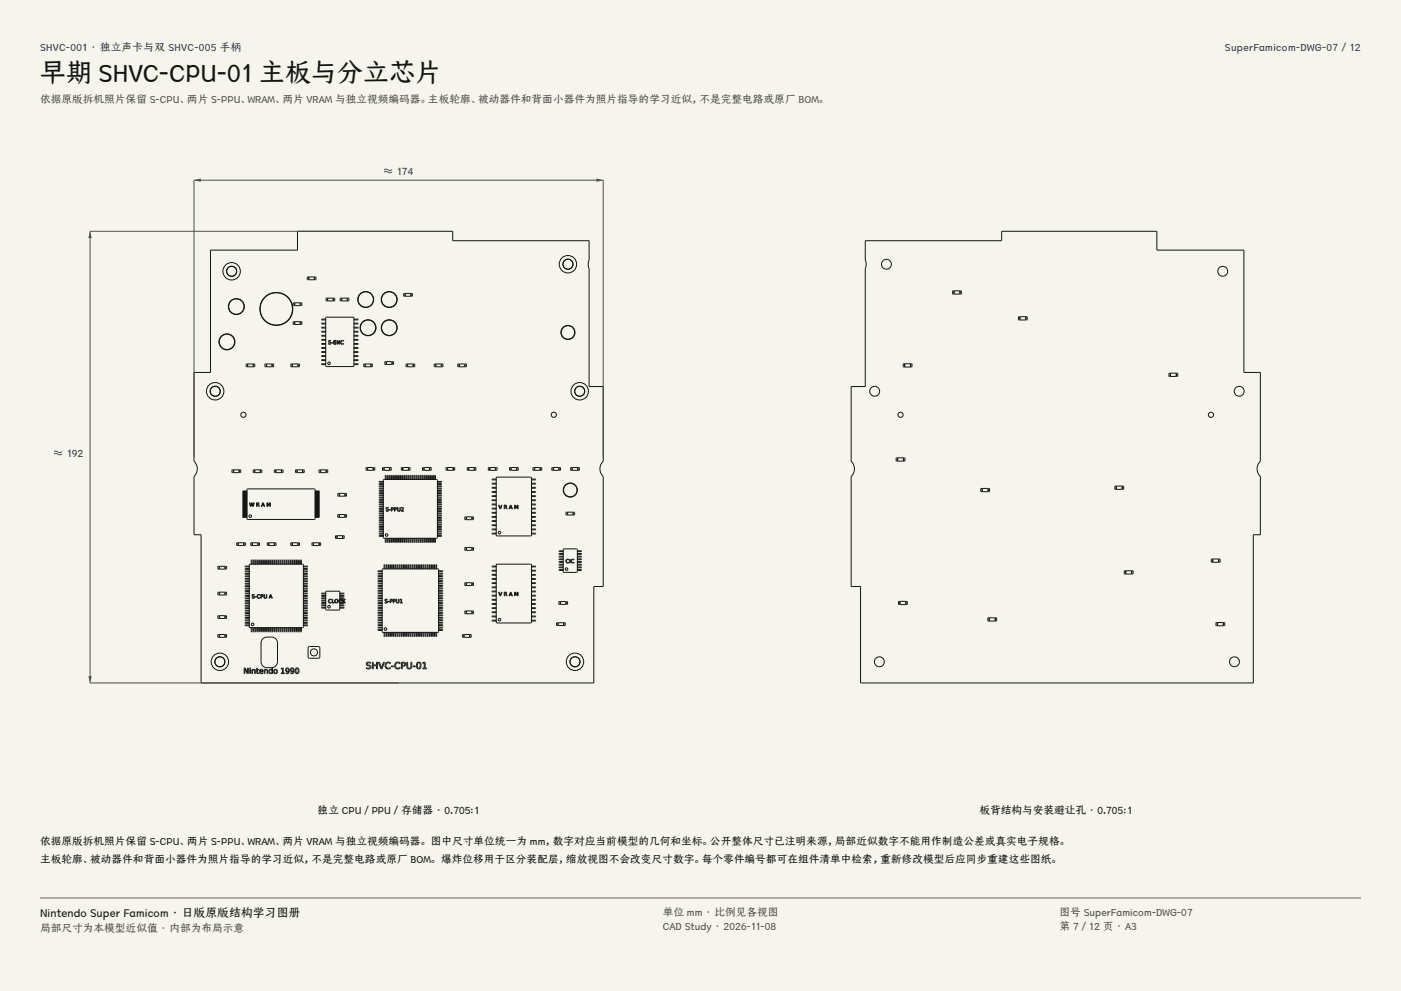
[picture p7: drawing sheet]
<svg xmlns="http://www.w3.org/2000/svg" width="420mm" height="297mm" viewBox="0 0 420 297" stroke-linecap="round" stroke-linejoin="round" font-family="sans-serif">
<defs><g id="words">
<text font-size="7.8" fill="#141413" x="12" y="24.7">早期 SHVC-CPU-01 主板与分立芯片</text>
<text font-size="3.5" fill="#141413" x="12" y="274.9">Nintendo Super Famicom · 日版原版结构学习图册</text>
<g font-size="3.2" fill="#1b365d">
<text x="12" y="15.3">SHVC-001 · 独立声卡与双 SHVC-005 手柄</text>
<text x="367.2" y="15.3">SuperFamicom-DWG-07 / 12</text>
<text x="115.1" y="52.4">≈ 174</text>
<text x="16.2" y="137">≈ 192</text>
</g>
<g font-size="3.2" fill="#504e49">
<text x="12" y="30.9">依据原版拆机照片保留 S-CPU、两片 S-PPU、WRAM、两片 VRAM 与独立视频编码器。主板轮廓、被动器件和背面小器件为照片指导的学习近似，不是完整电路或原厂 BOM。</text>
<text x="198.7" y="274.5">单位 mm · 比例见各视图</text>
<text x="317.6" y="274.5">图号 SuperFamicom-DWG-07</text>
<text x="12" y="279.3">局部尺寸为本模型近似值 · 内部为布局示意</text>
<text x="198.7" y="278.8">CAD Study · 2026-11-08</text>
<text x="317.6" y="278.8">第 7 / 12 页 · A3</text>
</g>
<g font-size="3.2" fill="#141413">
<text x="95.3" y="244">独立 CPU / PPU / 存储器 · 0.705:1</text>
<text x="293.6" y="244">板背结构与安装避让孔 · 0.705:1</text>
<text x="12" y="253.3">依据原版拆机照片保留 S-CPU、两片 S-PPU、WRAM、两片 VRAM 与独立视频编码器。 图中尺寸单位统一为 mm，数字对应当前模型的几何和坐标。公开整体尺寸已注明来源，局部近似数字不能用作制造公差或真实电子规格。</text>
<text x="12" y="258.6">主板轮廓、被动器件和背面小器件为照片指导的学习近似，不是完整电路或原厂 BOM。 爆炸位移用于区分装配层，缩放视图不会改变尺寸数字。每个零件编号都可在组件清单中检索，重新修改模型后应同步重建这些图纸。</text>
</g>
</g></defs>
<g fill="#f5f4ed">
<path d="M0 0h420v297h-420z"/>
<path d="M12 12h396v275h-396z"/>
</g>
<g fill="none" stroke="#141413" stroke-width=".3">
<path d="M63.1 75h26.1v-5.7h46.5v2.8h40.9v5.8l-.3 1 .3 1.6v35.4h4.2v22.4a3.1 3.1 0 0 0 0 4.5v33h-2.8v28.9h-117.7v-44.4h-2.1v-17.5a3.1 3.1 0 0 0 0-4.5v-26.7h4.9zM87.9 96.4h.4v.8h-.4zM87.9 90.8h.4v.8h-.4zM88.4 96.4h1.6v.8h-1.6zM88.4 90.8h1.6v.8h-1.6zM90.1 96.4h.4v.8h-.4zM90.1 90.8h.4v.8h-.4zM92.1 83h.4v.8h-.4zM92.6 83h1.6v.8h-1.6zM94.3 83h.4v.8h-.4zM96.4 98.1h1.2v.2h-1.2zM96.4 96.9h1.2v.2h-1.2z"/>
<path d="M96.4 95.6h1.2v.2l-1.2 .1zM97.6 99.3h-1.2v.2h1.2M97.6 99.3h.1M97.6 98.1h.1M97.6 99.5h.1M97.6 95.8v.1M97.6 99.3v.2M97.7 95.1h8.3v14.7h-8.3zM97.8 89.4h.4v.8h-.4zM98.3 89.4h1.5v.8h-1.5zM100 89.4h.3v.8h-.3zM102 89.4h.4v.8h-.4z"/>
<path d="M102.5 89.4h1.6v.8h-1.6zM104.2 89.4h.4v.8h-.4zM106.1 99.5h1.2M106.1 96.9h1.2v.2h-1.2M106.1 95.8l1.2 .1M106.1 95.7l1.2-.1v.2M107.3 99.3h-1.2M107.3 99.3h.1M107.3 98.1h-1.2M107.3 98.1h.1M107.3 99.5h.1M107.3 98.1v.2h-1.2"/>
<path d="M107.3 95.8v.1M107.3 99.3v.2M121 88.7l.1 .1M121 88.7l.1-.8 .3 .1v.7M121.1 88.8h.3M121.4 88.7v.1M121.5 88h1.6v.8h-1.6zM123.2 88h.4v.7h-.4zM73.8 109.1h.4v.8h-.4zM74.3 109.1h1.6v.8h-1.6zM76 109.2l.4-.1v.8h-.4zM76 109.1v.1"/>
<path d="M79.4 109.2l.1 .7h.3v-.7M79.5 109.1l-.1 .1M79.5 109.1h.3M79.8 109.1v.1M79.9 109.1h1.6v.8h-1.6zM81.6 109.1h.4v.8h-.4zM87.2 109.1h.4v.8h-.4zM87.7 109.1h1.6v.8h-1.6zM89.4 109.1h.4v.8h-.4zM96.4 107.8h1.2v.2l-1.2 .1zM96.4 106.6h1.2v.2h-1.2zM96.4 103l1.2-.1v.3h-1.2z"/>
<path d="M96.4 101.7h1.2v.2l-1.2 .1zM97.6 109l-1.2 .1v.2h1.2M97.6 109v.1M97.6 107.8h.1M97.6 105.4h-1.2v.2h1.2M97.6 105.4h.1M97.6 104.2h-1.2v.2h1.2M97.6 104.2h.1M97.6 102.9v.1M97.6 100.5h-1.2v.3h1.2M97.6 100.5h.1M97.6 109.2v.1"/>
<path d="M97.6 105.6h.1M97.6 104.4h.1M97.6 100.7v.1M97.6 100.5v.2M97.6 104.2v.2M97.6 105.4v.2M97.6 109.1v.1M98.6 102.1h.6l-.6 .3a.45 .45 0 0 1 .6 .5 .45 .45 0 0 1-.7 .2v-.1h.5v-.3a.37 .37 0 0 1-.5-.1 .37 .37 0 0 1 .1-.5zM99.4 102.7l.4 .1zM100 102h.8l-.6 .2v.3h.5l-.5 .1v.4l.6 .2h-.8zM101 102h.2l.5 1 .2-1v1.2h-.2l-.5-1-.2 1zM102.3 102.2a.44 .44 0 0 1 .7 .1 .44 .44 0 0 0-.6 0 .44 .44 0 0 0 0 .6 .44 .44 0 0 0 .6 0 .54 .54 0 0 1-.8 .1 .54 .54 0 0 1 .1-.8z"/>
<path d="M106.1 109.2l1.2 .1M106.1 106.6h1.2v.2h-1.2M106.1 105.6h1.2M106.1 104.4h1.2M106.1 101.8h1.2v.2l-1.2-.1M106.1 100.7l1.2 .1M107.3 109l-1.2 .1M107.3 109v.1M107.3 107.8h-1.2M107.3 107.8h.1M107.3 105.4h-1.2M107.3 105.4h.1"/>
<path d="M107.3 104.2h-1.2M107.3 104.2h.1M107.3 102.9l-1.2 .1M107.3 102.9v.1M107.3 100.5h-1.2M107.3 100.5h.1M107.3 109.2v.1M107.3 107.8v.3l-1.2-.1M107.3 105.6h.1M107.3 104.4h.1M107.3 103v.2h-1.2M107.3 100.7v.1"/>
<path d="M107.3 100.5v.2M107.3 104.2v.2M107.3 105.4v.2M107.3 109.1v.1M109 109.1h.4v.8h-.4zM109.4 109.1l.1 .1M109.6 109.1h1.5v.8h-1.5zM111.2 109.1h.4v.8h-.4zM115.4 108.4h.4v.8h-.4zM115.9 108.4h1.6v.8h-1.6zM117.6 108.4h.4v.8h-.4zM121.7 109.1h.4v.8h-.4z"/>
<path d="M122.2 109.1h1.6v.8h-1.6zM123.9 109.1h.4v.8h-.4zM130.2 109.1h.4v.8h-.4zM130.7 109.1h1.6v.8h-1.6zM132.4 109.1h.4v.8h-.4zM137.2 109.1h.4v.8h-.4zM137.8 109.1h1.5v.8h-1.5zM139.4 109.1h.4v.8h-.4zM69.6 140.8h.4v.8h-.4zM70.1 140.8h1.5v.8h-1.5zM71.8 140.8h.3v.8h-.3zM72.8 149.3h1.2"/>
<path d="M72.8 149.2h1.2M72.8 148.5h1.2M72.8 148.4h1.2M72.8 147.8h1.2M72.8 147.7h1.2M72.8 147.7v.1M72.8 148.4v.1M72.8 149.2v.1M72.8 154.9l1.2 .1zM72.8 154.4l1.2 .1zM72.8 154.2l1.2 .1zM72.8 153.7l1.2 .1z"/>
<path d="M72.8 153.4l1.2 .1zM72.8 152.9l1.2 .1zM72.8 152.7l1.2 .1zM72.8 152.2l1.2 .1zM72.8 151.9l1.2 .1zM72.8 151.4l1.2 .1zM72.8 151.2l1.2 .1zM72.8 150.7l1.2 .1zM72.8 150.4l1.2 .1zM72.8 149.9l1.2 .1zM72.8 149.7l1.2 .1zM72.8 148.9l1.2 .1z"/>
<path d="M72.8 148.2l1.2 .1zM72.8 147.9l1.2 .1zM72.8 147.4l1.2 .1zM72.8 147.2l1.2 .1zM74 154.9h.1M74 154.7h-1.2l1.2 .1M74 154.7h.1M74 154.2h.1M74 153.9h-1.2l1.2 .1M74 153.9h.1M74 153.4h.1M74 153.2h-1.2l1.2 .1"/>
<path d="M74 153.2h.1M74 152.7h.1M74 152.4h-1.2l1.2 .1M74 152.4h.1M74 151.9h.1M74 151.7h-1.2l1.2 .1M74 151.7h.1M74 151.2h.1M74 150.9h-1.2l1.2 .1M74 150.9h.1M74 150.4h.1M74 150.2h-1.2l1.2 .1"/>
<path d="M74 150.2h.1M74 149.7h.1M74 149.4h-1.2l1.2 .1M74 149.4h.1M74 148.9h.1M74 148.7h-1.2l1.2 .1M74 148.7h.1M74 148.2h.1M74 147.4h.1M74 154.8h.1M74 154.5h.1M74 154h.1"/>
<path d="M74 153.8h.1M74 153.3h.1M74 153h.1M74 152.5h.1M74 152.3h.1M74 151.8h.1M74 151.5h.1M74 151h.1M74 150.8h.1M74 150.3h.1M74 150h.1M74 149.5h.1"/>
<path d="M74 148.8h.1M74 148h.1M74 147.3h.1M74 147.7v.1M74 148.4v.1M74 148.7v.1M74 149.2v.1M74 149.4v.1M74 150.2v.1M74 150.9v.1M74 151.7v.1M74 152.4v.1"/>
<path d="M74 153.2v.1M74 153.9v.1M74 154.7v.1M74.1 146.6h20.3v9h-20.3zM74.8 150.7l.4 .9 .2-.9h.2l.2 .9 .4-.9-.3 1.1h-.2l-.2-1-.2 1h-.2zM75.9 140.8h.4v.8h-.4zM76.4 140.8h1.6v.8h-1.6zM76.9 150.7h.3a.31 .31 0 0 1 .4 .2 .31 .31 0 0 1-.2 .4l.4 .5-.6-.5-.3 .5zM77.1 150.8l.3 .1v.3h-.3zM78.1 140.8h.4v.8h-.4zM78.8 150.7h.1l.5 1.1-.3-.3h-.5l-.3 .3zM78.8 150.8l.3 .6h-.5z"/>
<path d="M80 150.7h.2l.3 .7 .3-.7h.2v1.1l-.1-1-.3 .8-.4-.8-.2 1zM82.3 140.8h.3v.8h-.3zM84.4 140.9h-1.7l.1 .8 1.6-.1M84.4 140.9h.4v.7h-.4M84.4 140.9v.7M88.6 140.8h.4v.8h-.4zM89.1 140.8h1.6v.8h-1.6zM90.8 140.8h.4v.8h-.4zM94.5 154.8h.1M94.5 154.5h.1M94.5 154.4l1.2 .1M94.5 154h.1"/>
<path d="M94.5 153.8h.1M94.5 153.7l1.2 .1M94.5 153.3h.1M94.5 153h.1M94.5 152.9l1.2 .1M94.5 152.5h.1M94.5 152.3h.1M94.5 152.2l1.2 .1M94.5 151.8h.1M94.5 151.5h.1M94.5 151.4l1.2 .1M94.5 151h.1"/>
<path d="M94.5 150.8h.1M94.5 150.7l1.2 .1M94.5 150.3h.1M94.5 150h.1M94.5 149.9l1.2 .1M94.5 149.5h.1M94.5 148.8h.1M94.5 148h.1M94.5 147.9l1.2 .1M94.5 147.3h.1M94.5 147.2l1.2 .1M94.5 149.2h1.2z"/>
<path d="M94.5 148.4h1.2zM94.5 147.7h1.2zM94.5 154.9h.1M94.5 154.7h.1M94.5 154.2h.1M94.5 153.9h.1M94.5 153.4h.1M94.5 153.2h.1M94.5 152.7h.1M94.5 152.4h.1M94.5 151.9h.1M94.5 151.7h.1"/>
<path d="M94.5 151.2h.1M94.5 150.9h.1M94.5 150.4h.1M94.5 150.2h.1M94.5 149.7h.1M94.5 149.4h.1M94.5 148.9h.1M94.5 148.7h.1M94.5 148.2h.1M94.5 147.4h.1M94.5 154.7h1.2M94.5 154h1.2"/>
<path d="M94.5 153h1.2M94.5 152.7h1.2M94.5 151.7h1.2M94.5 151h1.2M94.5 149.7h1.2M94.5 153.2h1.2M94.5 154.9h1.2M94.5 154.8h1.2M94.5 154.5h1.2M94.5 154.2h1.2M94.5 153.9h1.2M94.5 153.8h1.2"/>
<path d="M94.5 153.4h1.2M94.5 153.3h1.2M94.5 152.5h1.2M94.5 152.4h1.2M94.5 152.3h1.2M94.5 151.9h1.2M94.5 151.8h1.2M94.5 151.5h1.2M94.5 151.2h1.2M94.5 150.9h1.2M94.5 150.8h1.2M94.5 150.4h1.2"/>
<path d="M94.5 150.3h1.2M94.5 150.2h1.2M94.5 150h1.2M94.5 149.5h1.2M94.5 149.4h1.2M94.5 148.9h1.2M94.5 148.8h1.2M94.5 148.7h1.2M94.5 148.2h1.2M94.5 148h1.2M94.5 147.4h1.2M94.5 147.3h1.2"/>
<path d="M95.7 140.8h.3v.8h-.3zM95.7 154.9h.1M95.7 154.7h.1M95.7 154.2h.1M95.7 153.9h.1M95.7 153.4h.1M95.7 153.2h.1M95.7 152.7h.1M95.7 152.4h.1M95.7 151.9h.1M95.7 151.7h.1M95.7 151.2h.1"/>
<path d="M95.7 150.9h.1M95.7 150.4h.1M95.7 150.2h.1M95.7 149.7h.1M95.7 149.4h.1M95.7 148.9h.1M95.7 148.7h.1M95.7 148.2h.1M95.7 147.4h.1M95.7 154.9l-1.2 .1M95.7 154.8h.1M95.7 154.5h.1"/>
<path d="M95.7 154.2l-1.2 .1M95.7 154h.1M95.7 153.8h.1M95.7 153.4l-1.2 .1M95.7 153.3h.1M95.7 153h.1M95.7 152.7l-1.2 .1M95.7 152.5h.1M95.7 152.3h.1M95.7 151.9l-1.2 .1M95.7 151.8h.1M95.7 151.5h.1"/>
<path d="M95.7 151.2l-1.2 .1M95.7 151h.1M95.7 150.8h.1M95.7 150.4l-1.2 .1M95.7 150.3h.1M95.7 150h.1M95.7 149.7l-1.2 .1M95.7 149.5h.1M95.7 148.9l-1.2 .1M95.7 148.8h.1M95.7 148.2l-1.2 .1M95.7 148h.1"/>
<path d="M95.7 147.4l-1.2 .1M95.7 147.3h.1M95.7 147.7v.1M95.7 148.4v.1M95.7 148.7v.1M95.7 149.2v.1M95.7 149.4v.1M95.7 150.2v.1M95.7 150.9v.1M95.7 151.7v.1M95.7 152.4v.1M95.7 153.2v.1"/>
<path d="M95.7 153.9v.1M95.7 154.7v.1M96.2 140.8h1.5v.8h-1.5zM97.8 140.8h.4v.8h-.4zM101.3 154.2h.4v.8h-.4zM101.3 147.9h.4v.8h-.4zM103.4 154.3h-1.6l.1 .7h1.5M103.4 147.9h-1.6l.1 .8 1.5-.1M103.5 147.9h.4v.8l-.4-.1M103.5 147.9v.7M103.5 154.2h.4v.8h-.4zM109.8 140.1h.3v.8h-.3z"/>
<path d="M110.3 140.1h1.5v.8h-1.5zM111.9 140.1h.4v.8h-.4zM113.7 149.2v.1M113.7 148.5v.1M113.7 147.9h.1M113.7 147.2h.1M113.7 146.5v.1M113.7 145.8v.1M113.7 145.2h.1M113.7 144.5h.1M114.7 140.1h.4v.8h-.4zM114.9 159.9h-1.2v.2l1.2-.1"/>
<path d="M114.9 159.2h-1.2v.2h1.2M114.9 158.5h-1.2v.2h1.2M114.9 157.8h-1.2v.2h1.2M114.9 157.2h-1.2v.2l1.2-.1M114.9 156.5h-1.2v.2h1.2M114.9 155.8h-1.2v.2h1.2M114.9 155.1h-1.2v.2h1.2M114.9 154.4h-1.2v.3l1.2-.1M114.9 153.8h-1.2v.2l1.2-.1M114.9 153.1h-1.2v.2h1.2M114.9 152.4h-1.2v.2h1.2M114.9 151.7h-1.2v.3l1.2-.1"/>
<path d="M114.9 151.1h-1.2v.2l1.2-.1M114.9 150.4h-1.2v.2h1.2M114.9 149.7h-1.2v.2h1.2M114.9 149h-1.2v.2M114.9 149.2l-1.2 .1M114.9 148.4l-1.2-.1v.2M114.9 148.5l-1.2 .1M114.9 147.7h-1.2v.2M114.9 147.9h-1.2M114.9 147h-1.2v.2M114.9 147.2h-1.2M114.9 146.3h-1.2v.2"/>
<path d="M114.9 146.5l-1.2 .1M114.9 145.7l-1.2-.1v.2M114.9 145.8l-1.2 .1M114.9 145h-1.2v.2M114.9 145.2h-1.2M114.9 144.3h-1.2v.2M114.9 144.5h-1.2M115 143.8h16.1v17.5h-16.1zM115.2 140.1h1.6v.8h-1.6zM115.7 142.5h-.2v1.2M115.7 142.5h.1M115.7 142.5v1.2"/>
<path d="M115.8 152.2l.6-.1-.5 .3a.45 .45 0 0 1 .6 .6 .45 .45 0 0 1-.8 .2v-.2l.6 .1-.1-.4a.37 .37 0 0 1-.4-.1 .37 .37 0 0 1 0-.4zM116.2 143.7v-1.2h.2l-.1 1.2M116.7 152.7l.4 .2zM116.7 142.5l.1 1.2M116.8 142.5h-.1M116.8 142.5h.2l-.1 1.2M116.9 140.1h.4v.8h-.4zM117.3 152.1h.4a.37 .37 0 0 1 .3 .5 .37 .37 0 0 1-.5 .2l-.2 .4zM117.3 142.5l.1 1.2M117.4 142.5h-.1M117.4 142.5h.2M117.5 152.2l.3 .1v.3h-.3z"/>
<path d="M117.6 142.5h.1M117.6 142.5v1.2M118 142.5v1.2M118 142.5h.1M118 142.5h.2M118.2 142.5h.1M118.2 142.5v1.2M118.2 152.1h.4a.37 .37 0 0 1 .4 .5 .37 .37 0 0 1-.6 .2l-.2 .4zM118.4 152.2l.4 .1v.3h-.4zM118.6 143.7v-1.2h.2v1.2M119.2 152.1l.1 .7a.28 .28 0 0 0 .3 .3 .28 .28 0 0 0 .3-.3l.1-.7v.7a.43 .43 0 0 1-.4 .4 .43 .43 0 0 1-.4-.4zM119.2 143.7v-1.2h.2v1.2"/>
<path d="M119.8 142.5l.1 1.2M119.9 142.5h-.1M119.9 142.5h.1M120 142.5h.1M120.1 142.5l-.1 1.2M120.3 152.1h.1a.43 .43 0 0 1 .6 .3 .43 .43 0 0 1-.4 .5l-.2 .2 .6 .1h-.7l.5-.8zM120.3 140.1h.4v.8h-.4zM120.4 142.5l.1 1.2M120.5 142.5h-.1M120.5 142.5h.1M120.6 142.5h.1M120.7 142.5l-.1 1.2"/>
<path d="M121.3 142.5h-.2v1.2M121.3 142.5h.1M121.3 142.5v1.2M121.7 143.7v-1.2h.2v1.2M122.3 142.5v1.2M122.3 142.5h.1M122.3 142.5h.2v1.2M122.4 140.2h-1.6l.1 .7h1.5M122.5 140.1h.4v.8h-.4zM122.9 142.5v1.2M122.9 142.5h.1M122.9 142.5h.2"/>
<path d="M123.1 142.5h.1M123.1 142.5v1.2M123.7 142.5h-.2l.1 1.2M123.7 142.5h.1M123.8 142.5l-.1 1.2M124.2 143.7v-1.2h.2l-.1 1.2M124.8 142.5v1.2M124.8 142.5h.1M124.8 142.5h.2v1.2M125.4 142.5v1.2M125.4 142.5h.1M125.4 142.5h.2"/>
<path d="M125.6 142.5h.1M125.6 142.5v1.2M126 142.5v1.2M126 142.5h.1M126 142.5h.2M126.2 142.5h.1M126.2 142.5v1.2M126.6 143.7v-1.2h.2v1.2M126.7 140.1h.4v.8h-.4zM127.2 140.1h1.5v.8h-1.5zM127.3 143.7v-1.2h.2l-.1 1.2M127.8 142.5l.1 1.2"/>
<path d="M127.9 142.5h-.1M127.9 142.5h.1M128 142.5h.1M128.1 142.5l-.1 1.2M128.5 142.5v1.2M128.5 142.5h.1M128.5 142.5h.2M128.7 142.5h.1M128.7 142.5v1.2M128.9 140.1h.3v.8h-.3zM129.3 142.5h-.2v1.2M129.3 142.5h.1"/>
<path d="M129.3 142.5v1.2M129.7 143.7v-1.2h.2v1.2M130.3 142.5v1.2M130.3 142.5h.1M130.3 142.5h.3l-.1 1.2M131.2 159.9h1.2l-.1 .2-1.1-.1M131.2 159.2h1.2l-.1 .2h-1.1M131.2 158.5h1.2l-.1 .2h-1.1M131.2 157.8h1.2l-.1 .2h-1.1M131.2 157.2h1.2l-.1 .2-1.1-.1M131.2 156.5h1.2l-.1 .2h-1.1M131.2 155.8h1.2l-.1 .2h-1.1"/>
<path d="M131.2 155.1h1.2l-.1 .2h-1.1M131.2 154.4h1.2l-.1 .3-1.1-.1M131.2 153.8h1.2l-.1 .2-1.1-.1M131.2 153.1h1.2l-.1 .2h-1.1M131.2 152.4h1.2l-.1 .2h-1.1M131.2 151.7h1.2l-.1 .3-1.1-.1M131.2 151.1h1.2l-.1 .2-1.1-.1M131.2 150.4h1.2l-.1 .2h-1.1M131.2 149.7h1.2l-.1 .2h-1.1M131.2 149.2l1.1 .1M131.2 149h1.1l.1 .2M131.2 148.5l1.1 .1"/>
<path d="M131.2 148.4l1.1-.1 .1 .2M131.2 147.9h1.1M131.2 147.7h1.1l.1 .2M131.2 147.2h1.1M131.2 147h1.1l.1 .2M131.2 146.5l1.1 .1M131.2 146.3h1.1l.1 .2M131.2 145.8l1.1 .1M131.2 145.7l1.1-.1 .1 .2M131.2 145.2h1.1M131.2 145h1.1l.1 .2M131.2 144.5h1.1"/>
<path d="M131.2 144.3h1.1l.1 .2M132.4 149.2l-.1 .1M132.4 148.5l-.1 .1M132.4 147.9h-.1M132.4 147.2h-.1M132.4 146.5l-.1 .1M132.4 145.8l-.1 .1M132.4 145.2h-.1M132.4 144.5h-.1M133.7 140.1h.4v.8h-.4zM134.2 140.1h1.6v.8h-1.6zM135.9 140.1h.4v.8h-.4z"/>
<path d="M139.4 154.9h.4v.8h-.4zM139.9 154.9h1.5v.8h-1.5zM140.1 140.9h.1M140.1 140.2v.7M140.1 140.1v.1M140.1 140.9h.3M140.1 140.1h.3M140.4 140.1l.1 .1M140.5 140.9h-.1M140.5 140.2v.7M140.6 140.1h1.5v.8h-1.5zM141.5 154.9h.4v.8h-.4z"/>
<path d="M142.6 140.1l-.4 .1 .1 .7h.3M142.6 140.1l.1 .1M142.7 140.9h-.1M142.7 140.2v.7M146.4 140.1h.4v.8h-.4zM147.5 159.8h1.2v.2h-1.1zM147.5 158.6l1.2-.1v.3h-1.1zM147.5 156.1l1.2-.1v.3h-1.1zM147.5 154.8h1.2v.2h-1.1zM147.5 152.3h1.2v.2l-1.1 .1zM147.5 151.1h1.2v.2h-1.1zM147.5 148.6h1.2v.2h-1.1z"/>
<path d="M147.5 147.3h1.2v.2l-1.1 .1zM147.5 144.8h1.2v.2l-1.1 .1zM148.5 140.2h-1.6l.1 .7h1.5M148.6 140.1h.4v.8h-.4zM148.7 157.3h-1.2l.1 .2h1.1M148.7 157.3h.1M148.7 153.6h-1.2l.1 .2h1.1M148.7 153.6h.1M148.7 151.1h.1M148.7 149.8h-1.2l.1 .3h1.1M148.7 149.8h.1M148.7 147.3v.1"/>
<path d="M148.7 146.1h-1.2l.1 .2h1.1M148.7 146.1h.1M148.7 143.6h-1.2l.1 .2h1.1M148.7 143.6h.1M148.7 157.5h.1M148.7 156.3h.1M148.7 153.8h.1M148.7 152.5v.1M148.7 150v.1M148.7 146.3h.1M148.7 143.8h.1M148.7 143.6v.2"/>
<path d="M148.7 146.1v.2M148.7 149.8v.2M148.7 153.6v.2M148.7 157.3v.2M148.8 143.1h10.5v17.4h-10.5zM149.5 151.4l.5 .9 .5-.9-.4 1.1h-.2zM151.2 151.4h.3a.31 .31 0 0 1 .4 .2 .31 .31 0 0 1-.2 .4l.3 .5-.5-.5-.3 .5zM151.3 151.5l.4 .1v.3h-.4zM152.8 140.1h.3v.8h-.3zM153 151.4h.2l.4 1.1-.2-.3h-.5l-.3 .3zM153.1 151.5l.2 .6h-.4zM153.3 140.1h1.5v.8h-1.5z"/>
<path d="M154.3 151.4h.2l.3 .8 .3-.8h.2v1.1l-.1-1-.3 .8-.5-.8-.1 1zM154.9 140.1h.4v.8h-.4zM159.4 159.8h1.1l.1 .2M159.4 158.6h1.2l-.1 .2h-1.1M159.4 157.5h1.1M159.4 156.3h1.1M159.4 156.1l1.1-.1 .1 .3M159.4 154.8h1.2l-.1 .2h-1.1M159.4 153.8h1.1M159.4 152.5l1.1 .1M159.4 152.3h1.1l.1 .2M159.4 150l1.1 .1"/>
<path d="M159.4 148.6h1.2l-.1 .2h-1.1M159.4 146.3h1.1M159.4 144.9h1.2l-.1 .2-1.1-.1M159.4 143.8h1.1M159.8 140.1h.4v.8h-.4zM160.3 140.1h1.6v.8h-1.6zM160.5 157.3h-1.1M160.5 157.3h.1M160.5 153.6h-1.1M160.5 153.6h.1M160.5 151.1h-1.1M160.5 151.1h.1"/>
<path d="M160.5 149.8h-1.1M160.5 149.8h.1M160.5 147.3l-1.1 .1M160.5 147.3l.1 .1M160.5 146.1h-1.1M160.5 146.1h.1M160.5 143.6h-1.1M160.5 143.6h.1M160.6 157.5h-.1M160.6 156.3h-.1M160.6 153.8h-.1M160.6 152.5l-.1 .1"/>
<path d="M160.6 151.1l-.1 .2h-1.1M160.6 150l-.1 .1M160.6 147.4l-.1 .2-1.1-.1M160.6 146.3h-.1M160.6 143.8h-.1M160.6 143.6v.2M160.6 146.1v.2M160.6 149.8v.2M160.6 153.6v.2M160.6 157.3v.2M162 140.1h.4v.8h-.4zM165.4 140.1h.4v.8h-.4z"/>
<path d="M167.5 140.2h-1.6l.1 .7h1.5M167.6 140.1h.4v.8h-.4zM169.7 153.5h.4v.8h-.4zM170.2 153.5h1.5v.8h-1.5zM171.1 140.9h.1M171.1 140.2v.7M171.1 140.1v.1M171.1 140.1l.4 .1v.7h-.4M171.6 140.1h1.6v.8h-1.6zM171.9 153.5h.4v.8h-.4zM173.3 140.9h.1M173.3 140.2v.7"/>
<path d="M173.3 140.1v.1M173.3 140.9h.3M173.3 140.1h.3M173.6 140.1l.1 .1M173.7 140.9h-.1M173.7 140.2v.7M65.3 170.5h.1M65.3 169.8v.7M65.3 177.5h.4v.8h-.4zM65.4 169.7l-.1 .1M65.4 169.7l.3 .1v.7h-.3M65.8 177.5h1.6v.8h-1.6z"/>
<path d="M65.8 169.7h1.6v.8h-1.6zM67.5 170.5h.1M67.5 169.8v.7M67.5 177.5h.4v.8h-.4zM67.6 169.7l-.1 .1M67.6 170.5h.3M67.6 169.7h.3M67.9 169.7v.1M67.9 170.5h.1M67.9 169.8v.7M71.3 162.7h-.3v.8h.3M71.3 162.7h.1"/>
<path d="M71.4 163.4l-.1 .1M71.4 162.7v.7M71.5 162.7h1.5v.8h-1.5zM73.2 162.7h.4v.8h-.4zM73.5 179.4v.1M73.5 177.8v.2l1.2-.1M73.5 177.2h.1M73.5 176.5h.1M73.5 175.7v.1M73.5 174.1v.2h1.2M73.5 173.5v.1M73.5 172.8h.1"/>
<path d="M73.5 172.1h.1M73.5 170.4v.2h1.2M73.5 169.9h.1M73.5 169.7v.2M73.5 172.6v.2M73.5 173.4v.1M73.5 176.3v.2M73.5 177v.2M73.5 180v.2M73.5 179.9v.1M73.5 179.9l1.2 .1M73.5 177.7v.1"/>
<path d="M73.5 177.7l1.2 .1M73.5 177h.1M73.5 177h1.2M73.5 176.3h.1M73.5 176.3h1.2M73.5 174.1h.1M73.5 174.1h1.2M73.5 173.3v.1M73.5 173.3l1.2 .1M73.5 172.6h.1M73.5 172.6h1.2M73.5 170.4h.1"/>
<path d="M73.5 170.4h1.2M73.5 169.7h.1M73.5 169.7h1.2M74.7 179.2h-1.2v.2M74.7 179.4l-1.2 .1M74.7 178.5h-1.2v.2h1.2M74.7 177.2h-1.2M74.7 176.5h-1.2M74.7 175.6l-1.2-.1v.2M74.7 175.7l-1.2 .1M74.7 174.8h-1.2v.2h1.2M74.7 173.5l-1.2 .1"/>
<path d="M74.7 172.8h-1.2M74.7 171.9h-1.2v.2M74.7 172.1h-1.2M74.7 171.2h-1.2v.2l1.2-.1M74.7 169.9h-1.2M74.8 169.1h16.1v18.9h-16.1zM75.2 162.7h.4v.8h-.4zM75.3 167.9v1.1M75.3 167.8v.1M75.3 167.8h.2M75.5 167.8l.1 .1M75.6 167.9l-.1 1.1"/>
<path d="M75.6 178.2h.7l-.6 .3a.45 .45 0 0 1 .6 .5 .45 .45 0 0 1-.8 .3v-.2h.6v-.3a.37 .37 0 0 1-.5-.1 .37 .37 0 0 1 0-.5zM75.7 162.7h1.6v.8h-1.6zM76.1 167.8l-.2 .1 .1 1.1M76.1 167.8l.1 .1M76.2 167.9l-.1 1.1M76.5 178.8l.4 .1zM76.6 169v-1.2l.2 .1v1.1M77.2 167.9v1.1M77.2 167.8v.1M77.2 167.8l.2 .1v1.1M77.2 178.3a.44 .44 0 0 1 .8 .1 .44 .44 0 0 0-.6 0 .44 .44 0 0 0 0 .6 .44 .44 0 0 0 .6 .1 .54 .54 0 0 1-.9 0 .54 .54 0 0 1 .1-.8zM77.4 162.7h.4v.8h-.4z"/>
<path d="M77.8 167.9v1.1M77.8 167.8v.1M77.8 167.8h.2M78 167.8v.1M78 167.9v1.1M78.2 178.2h.3a.37 .37 0 0 1 .4 .4 .37 .37 0 0 1-.5 .2l-.2 .5zM78.4 178.3l.3 .1v.3h-.3zM78.6 167.8l-.2 .1v1.1M78.6 167.8v.1M78.6 167.9v1.1M79.1 169v-1.2l.2 .1-.1 1.1M79.1 178.2l.2 .7a.28 .28 0 0 0 .2 .3 .28 .28 0 0 0 .3-.3l.2-.7v.7a.43 .43 0 0 1-.5 .4 .43 .43 0 0 1-.4-.4z"/>
<path d="M79.6 167.9l.1 1.1M79.7 167.8l-.1 .1M79.7 167.8l.2 .1-.1 1.1M80.1 162.7h.4v.8h-.4zM80.2 167.9l.1 1.1M80.3 167.8l-.1 .1M80.3 167.8h.2M80.5 167.8v.1M80.5 167.9v1.1M80.6 162.7h1.6v.8h-1.6zM80.9 167.9v1.1M80.9 167.8v.1"/>
<path d="M80.9 167.8h.2M81 178.2h.2l.4 1.1-.2-.3h-.5l-.3 .3zM81.1 167.8v.1M81.1 167.9v1.1M81.1 178.3l.2 .6h-.4zM81.5 169v-1.2l.2 .1v1.1M82.1 169v-1.2l.2 .1v1.1M82.3 162.7h.4v.8h-.4zM82.7 167.9l.1 1.1M82.8 167.8l-.1 .1M82.8 167.8l.2 .1-.1 1.1M83.3 167.9l.1 1.1"/>
<path d="M83.4 167.8l-.1 .1M83.4 167.8h.1M83.5 167.8l.1 .1M83.6 167.9l-.1 1.1M84.2 167.8l-.2 .1v1.1M84.2 167.8v.1M84.2 167.9v1.1M84.6 169v-1.2l.2 .1v1.1M85.2 167.9v1.1M85.2 167.8v.1M85.2 167.8l.2 .1v1.1M85.8 167.9v1.1"/>
<path d="M85.8 167.8v.1M85.8 167.8h.2M86 167.8v.1M86 167.9v1.1M86.6 167.8l-.2 .1 .1 1.1M86.6 167.8l.1 .1M86.7 167.9l-.1 1.1M87.1 169v-1.2l.2 .1-.1 1.1M87.2 162.7h.4v.8h-.4zM87.7 167.9v1.1M87.7 167.8v.1M87.7 167.8l.2 .1v1.1"/>
<path d="M87.7 162.7h1.6v.8h-1.6zM88.3 167.9v1.1M88.3 167.8v.1M88.3 167.8h.2M88.5 167.8v.1M88.5 167.9v1.1M88.9 167.9v1.1M88.9 167.8v.1M88.9 167.8h.2M89.1 167.8v.1M89.1 167.9v1.1M89.4 162.7h.4v.8h-.4z"/>
<path d="M89.5 169v-1.2l.2 .1v1.1M90.2 169v-1.2l.2 .1-.1 1.1M91 179.4v.1M91 177.8l1.1-.1 .1 .2-1.2 .1zM91 177.2h.1M91 176.5h.1M91 175.7v.1M91 174.1h1.1l.1 .2h-1.2zM91 173.5v.1M91 172.8h.1M91 172.1h.1M91 170.4h1.1l.1 .2h-1.2z"/>
<path d="M91 169.9h.1M91 169.7v.2M91 172.6v.2M91 173.4v.1M91 176.3v.2M91 177v.2M91 180v.2M91 179.2h1.1l.1 .2h-1.2zM91 178.5h1.1l.1 .2h-1.2zM91 175.5h1.1l.1 .2h-1.2zM91 174.8h1.1l.1 .2h-1.2zM91 171.9h1.1l.1 .2h-1.2z"/>
<path d="M91 171.1h1.1l.1 .2-1.2 .1zM91 179.9v.1M91 179.9l1.2 .1-.1 .2h-1.1M91 177.7v.1M91 177h.1M91 177h1.2l-.1 .2h-1.1M91 176.3h.1M91 176.3h1.2l-.1 .2h-1.1M91 174.1h.1M91 173.3v.1M91 173.3l1.2 .1-.1 .2h-1.1M91 172.6h.1"/>
<path d="M91 172.6h1.2l-.1 .2h-1.1M91 170.4h.1M91 169.7h.1M91 169.7h1.2l-.1 .2h-1.1M93.9 162.7h-.4v.8h.4M93.9 162.7h.1M93.9 163.4v.1M93.9 162.7v.7M94 162.7h1.6v.8h-1.6zM95.7 162.7h.4v.8h-.4zM96.4 179.9h1.2v.2h-1.2zM96.4 178.5h1.2v.2h-1.2z"/>
<path d="M97.6 179.2h-1.2v.2h1.2M97.6 179.2h.1M97.6 177.8h-1.2v.2h1.2M97.6 177.8h.1M97.6 179.4h.1M97.6 178h.1M97.6 177.8v.2M97.6 179.2v.2M98.6 179.7a.44 .44 0 0 1 .7 .1 .44 .44 0 0 0-.6 0 .44 .44 0 0 0 0 .7 .44 .44 0 0 0 .6 0 .54 .54 0 0 1-.8 0 .54 .54 0 0 1 .1-.8zM99.6 179.6h.1v1l.6 .1h-.7zM101 160.6h-.4v.8l.4-.1M101 160.6v.7"/>
<path d="M101.1 160.6h1.6l-.1 .8-1.5-.1M101.7 179.7a.44 .44 0 0 1 .7 .1 .44 .44 0 0 0-.6 0 .44 .44 0 0 0 0 .7 .44 .44 0 0 0 .6 0 .54 .54 0 0 1-.8 0 .54 .54 0 0 1 .1-.8zM101.9 179.6l-.1-2.3h-4.1v5.5h4.1l.1-2.1M101.9 179.7v.9M101.9 179.4h.1M101.9 178h.1M101.9 177.8v.2M101.9 179.2v.2M101.9 178.5h1.2v.2h-1.2zM101.9 179.2h.1M101.9 179.2h1.2v.2h-1.2M101.9 177.8h.1"/>
<path d="M101.9 177.8h1.2v.2h-1.2M102.7 179.9h-.8v.2M102.7 179.6l.1 .5 .7-.5-.5 .5 .6 .6-.8-.5-.1 .5zM102.8 160.6h.4v.8h-.4zM102.8 179.9h.2M103.1 180l-.1 .1M113.3 179.9h1.2v.2h-1.1zM113.3 179.2l1.2-.1v.3h-1.1zM113.3 178.4h1.2v.2l-1.1 .1zM113.3 176.2h1.2v.2l-1.1 .1zM113.3 175.5h1.2v.2h-1.1zM113.3 174.8l1.2-.1v.3h-1.1z"/>
<path d="M113.3 172.5h1.2v.2l-1.1 .1zM113.3 171.8h1.2v.2l-1.1 .1zM113.3 171.1h1.2v.2h-1.1zM114.5 178.4h.1M114.5 177.7h-1.2l.1 .2h1.1M114.5 177.7h.1M114.5 176.9l-1.2 .1 .1 .2h1.1M114.5 176.9v.1M114.5 174.7v.1M114.5 174h-1.2l.1 .3h1.1M114.5 174h.1M114.5 173.3h-1.2l.1 .2h1.1"/>
<path d="M114.5 173.3h.1M114.5 171.1h.1M114.5 177.9h.1M114.5 177.2h.1M114.5 176.4v.1M114.5 174.2v.1M114.5 173.5h.1M114.5 172.7v.1M114.5 173.3v.2M114.5 174v.2M114.5 177v.2M114.5 177.7v.2"/>
<path d="M114.6 170.6h16.8v18.9h-16.8zM114.9 160.5h-1.2v.2h1.2M115.2 169.3h.2v1.2l-.3-.1zM115.5 179.7l.6-.1-.6 .3a.46 .46 0 0 1 .7 .6 .45 .45 0 0 1-.8 .2v-.2l.5 .1v-.4a.37 .37 0 0 1-.4-.1 .37 .37 0 0 1 0-.4zM115.5 161.4v1.2l.2-.1v-1.1M115.7 161.4h.1M115.8 170.4v.1M115.8 170.4v-1.1h.2v1.1M115.8 170.5h.2M116 170.4v.1M116.2 161.4v1.2l.2-.1-.1-1.1M116.4 170.4l.1 .1"/>
<path d="M116.4 169.3h.3v1.2l-.3-.1zM116.8 161.4h-.1M116.9 161.4v1.2l-.2-.1v-1.1M117 179.6h.3a.37 .37 0 0 1 .4 .5 .37 .37 0 0 1-.6 .2l-.1 .4zM117.1 169.3h.2v1.2l-.2-.1zM117.1 179.7l.4 .1v.3h-.4zM117.3 161.4l.1 1.2 .2-.1v-1.1M117.4 161.4h-.1M117.6 161.4h.1M117.7 170.4l.1 .1M117.7 170.4l.1-1.1h.2v1.1M117.8 170.5h.1"/>
<path d="M117.9 179.6h.3a.37 .37 0 0 1 .4 .5 .37 .37 0 0 1-.6 .2l-.1 .4zM118 161.4v1.2l.2-.1v-1.1M118 170.4l-.1 .1M118 161.4h.1M118 179.7l.4 .1v.3h-.4zM118.2 161.4h.1M118.4 169.3h.2v1.2l-.2-.1zM118.6 161.4v1.2l.2-.1v-1.1M118.8 179.6l.2 .7a.28 .28 0 0 0 .2 .3 .28 .28 0 0 0 .3-.3l.2-.7v.7a.43 .43 0 0 1-.5 .4 .43 .43 0 0 1-.4-.4zM119 169.3h.3v1.1l-.2 .1zM119.2 161.4v1.2l.2-.1v-1.1M119.3 170.4l-.1 .1"/>
<path d="M119.7 170.4v.1M119.7 170.4v-1.1h.2v1.1M119.7 170.5h.2M119.8 161.4l.1 1.2 .2-.1v-1.1M119.9 161.4h-.1M119.9 170.4v.1M120 179.6h.4v1l.2 .1h-.6l.2-.1v-.9zM120 161.4h.1M120.3 169.3h.3l-.1 1.2-.2-.1zM120.4 161.4l.1 1.2 .2-.1v-1.1M120.5 161.4h-.1M120.6 161.4h.1"/>
<path d="M121 170.4v.1M121 170.4v-1.1h.2v1.1M121 170.5h.2M121.1 161.4v1.2l.2-.1v-1.1M121.2 170.4v.1M121.3 161.4h.1M121.6 170.4v.1M121.6 169.3h.3l-.1 1.2-.2-.1zM121.7 161.4v1.2l.2-.1v-1.1M122.3 169.3h.2v1.2l-.2-.1zM122.3 161.4h.1M122.5 161.4v1.2l-.2-.1v-1.1"/>
<path d="M122.9 170.4v.1M122.9 170.4v-1.1h.2v1.1M122.9 161.4v1.2l.2-.1v-1.1M122.9 161.4h.1M122.9 170.5h.2M123.1 161.4h.1M123.1 170.4v.1M123.6 161.4v1.2l.2-.1v-1.1M123.6 169.3h.2v1.2l-.3-.1zM123.7 161.4h.1M124.2 161.4v1.2l.2-.1-.1-1.1M124.2 169.3h.2v1.1l-.2 .1z"/>
<path d="M124.4 170.4v.1M124.8 161.4h.1M124.8 170.4l.1 .1M124.8 170.4l.1-1.1h.2v1.1M124.9 170.5h.2M125 161.4v1.2l-.2-.1v-1.1M125.1 170.4v.1M125.4 161.4v1.2l.2-.1v-1.1M125.4 161.4h.1M125.5 169.3h.2v1.2l-.2-.1zM125.6 161.4h.1M126 161.4v1.2l.2-.1v-1.1"/>
<path d="M126 161.4h.1M126.1 170.4l.1 .1M126.1 170.4l.1-1.1h.2v1.1M126.2 170.5h.1M126.2 161.4h.1M126.4 170.4l-.1 .1M126.6 161.4v1.2l.2-.1v-1.1M126.8 170.4v.1M126.8 169.3h.2v1.2l-.2-.1zM127.3 161.4v1.2l.2-.1-.1-1.1M127.4 169.3h.3l-.1 1.2-.2-.1zM127.8 161.4l.1 1.2 .2-.1v-1.1"/>
<path d="M127.9 161.4h-.1M128 161.4h.1M128.1 170.4v.1M128.1 170.4v-1.1h.2v1.1M128.1 170.5h.2M128.3 170.4v.1M128.5 161.4v1.2l.2-.1v-1.1M128.5 161.4h.1M128.7 161.4h.1M128.7 169.3h.3l-.1 1.2-.2-.1zM129.1 161.4v1.2l.2-.1v-1.1M129.3 161.4h.1"/>
<path d="M129.4 169.3h.2v1.1l-.2 .1zM129.6 170.4v.1M129.7 161.4v1.2l.2-.1v-1.1M130 170.4v.1M130 170.4v-1.1h.3v1.1M130 170.5h.2M130.3 170.4l-.1 .1M130.3 161.4h.1M130.5 161.4v1.2l-.2-.1v-1.1M130.7 169.3h.2v1.2l-.2-.1zM131.2 160.5h1.2l-.1 .2h-1.1M131.5 178.4h1.2v.2l-1.1 .1z"/>
<path d="M131.5 177.9h.1M131.5 177.2h.1M131.5 176.4l.1 .1M131.5 174.8l1.2-.1v.3h-1.1zM131.5 174.2l.1 .1M131.5 173.5h.1M131.5 172.7l.1 .1M131.5 171.1h1.2v.2h-1.1zM131.5 173.3v.2M131.5 174v.2M131.5 177v.2M131.5 177.7v.2"/>
<path d="M131.5 179.9h1.2v.2h-1.2zM131.5 179.2l1.2-.1v.3h-1.1zM131.5 176.2h1.2v.2h-1.2zM131.5 175.5h1.2v.2h-1.1zM131.5 172.5h1.2v.2h-1.2zM131.5 171.8h1.2v.2l-1.1 .1zM131.6 178.4h-.1M131.6 177.7h-.1M131.6 177.7h1.1v.2h-1.1M131.6 176.9l-.1 .1M131.6 176.9l1.1 .1v.2h-1.1M131.6 174.7l-.1 .1"/>
<path d="M131.6 174h-.1M131.6 174h1.1v.3h-1.1M131.6 173.3h-.1M131.6 173.3h1.1v.2h-1.1M131.6 171.1h-.1M139.4 174.7h.4v.8h-.4zM139.4 164.1h.4v.8h-.4zM139.9 174.7h1.5v.8h-1.5zM139.9 164.1h1.5v.8h-1.5zM141.5 174.7h.4v.8h-.4zM141.5 164.1h.4v.8h-.4zM147.5 178.4h1.2v.2h-1.1z"/>
<path d="M147.5 177.2l1.2-.1v.3h-1.1zM147.5 174.7l1.2-.1v.3h-1.1zM147.5 173.4h1.2v.2h-1.1zM147.5 170.9h1.2v.2l-1.1 .1zM148.7 179.6l-1.2 .1 .1 .2h1.1M148.7 179.6v.1M148.7 177.1v.1M148.7 175.9h-1.2l.1 .2h1.1M148.7 175.9h.1M148.7 173.4h.1M148.7 172.2h-1.2l.1 .2h1.1M148.7 172.2h.1"/>
<path d="M148.7 169.7h-1.2l.1 .2h1.1M148.7 169.7h.1M148.7 179.8v.1M148.7 176.1h.1M148.7 172.4h.1M148.7 169.9h.1M148.7 160h.1M148.7 169.7v.2M148.7 172.2v.2M148.7 175.9v.2M148.7 179.7v.1M148.8 169.1h10.5v17.5h-10.5z"/>
<path d="M149.5 177.5l.5 .9 .5-.9-.4 1.1h-.2zM151.2 177.5h.3a.31 .31 0 0 1 .4 .2 .31 .31 0 0 1-.2 .4l.3 .5-.5-.5-.3 .5zM151.3 177.6h.4v.3l-.4 .1zM153 177.5h.2l.4 1.1-.2-.3h-.5l-.3 .3zM153.1 177.6l.2 .6h-.4zM154.3 177.5h.2l.3 .7 .3-.7h.2v1.1l-.1-1-.3 .8-.5-.8-.1 1zM159.4 179.8l1.1 .1M159.4 178.4h1.2l-.1 .2h-1.1M159.4 176.1h1.1M159.4 174.7h1.2l-.1 .2h-1.1M159.4 172.4h1.1M159.4 170.9h1.2l-.1 .3-1.1-.1"/>
<path d="M159.4 169.9h1.1M159.4 160h1.1M160.5 179.6l-1.1 .1M160.5 179.6l.1 .1M160.5 177.1l-1.1 .1M160.5 177.1l.1 .1M160.5 175.9h-1.1M160.5 175.9h.1M160.5 173.4h-1.1M160.5 173.4h.1M160.5 172.2h-1.1M160.5 172.2h.1"/>
<path d="M160.5 169.7h-1.1M160.5 169.7h.1M160.6 179.8l-.1 .1M160.6 177.2l-.1 .2h-1.1M160.6 176.1h-.1M160.6 173.4l-.1 .2h-1.1M160.6 172.4h-.1M160.6 169.9h-.1M160.6 160h-.1M160.6 169.7v.2M160.6 172.2v.2M160.6 175.9v.2"/>
<path d="M160.6 179.7v.1M167.6 169.9h1.2v.2l-1.1 .1zM167.6 169.1h1.2v.2l-1.1 .1zM167.6 168.3h1.2v.2h-1.1zM167.6 166.7h1.2v.2h-1.1zM167.6 165.9h1.2v.2h-1.1zM167.6 165.1h1.2v.2h-1.1zM168.8 170.7l-1.2 .1 .1 .2h1.1M168.8 170.7v.1M168.8 168.3h.1M168.8 167.5h-1.2l.1 .2h1.1M168.8 167.5h.1"/>
<path d="M168.8 165.1h.1M168.8 170.9v.1M168.8 170.1v.1M168.8 167.7h.1M168.8 166.9h.1M168.8 167.5v.2M168.8 170.8v.1M168.9 164.6h4.1v6.9h-4.1zM169.8 167.7a.44 .44 0 0 1 .7 .1 .44 .44 0 0 0-.6 .1 .44 .44 0 0 0 0 .6 .44 .44 0 0 0 .6 0 .54 .54 0 0 1-.8 .1 .54 .54 0 0 1 .1-.9zM170.8 167.6h.1v1.1h-.1zM171.3 167.7a.44 .44 0 0 1 .8 .1 .44 .44 0 0 0-.6 .1 .44 .44 0 0 0 0 .6 .44 .44 0 0 0 .6 0 .54 .54 0 0 1-.8 .1 .54 .54 0 0 1 0-.9zM173.1 170.9l.1 .1"/>
<path d="M173.1 170.1l.1 .1M173.1 168.3h1.2v.2h-1.1zM173.1 167.7h.1M173.1 166.9h.1M173.1 165.1h1.2v.2h-1.1zM173.1 167.5v.2M173.1 170.8v.1M173.1 169.9h1.2v.2h-1.2zM173.1 169.1h1.2v.2l-1.1 .1zM173.1 166.7h1.2v.2h-1.2zM173.1 165.9h1.2v.2h-1.1zM173.2 170.7l-.1 .1"/>
<path d="M173.2 170.7l1.1 .1v.2h-1.1M173.2 168.3h-.1M173.2 167.5h-.1M173.2 167.5h1.1v.2h-1.1M173.2 165.1h-.1M65.3 190.9l.1 .1M65.3 190.2h.4v.8l-.4-.1zM65.3 184.6h.4v.7h-.4zM65.8 190.2h1.6v.8h-1.6zM65.8 184.5h1.6v.8h-1.6zM67.5 190.9l.1 .1M67.5 190.9l.1-.7h.3v.7"/>
<path d="M67.5 184.6h.4v.7h-.4zM67.6 191h.3M67.9 190.9v.1M73.5 187.5h.1M73.5 186.8h.1M73.5 185.1v.2h1.2M73.5 184.6h.1M73.5 183.8v.1M73.5 183.1h.1M73.5 181.4v.3l1.2-.1M73.5 180.9h.1M73.5 180.2h.1"/>
<path d="M73.5 180.7v.2M73.5 183.6v.2M73.5 184.4v.2M73.5 187.3v.2M73.5 187.3h.1M73.5 187.3h1.2M73.5 185.1h.1M73.5 185.1h1.2M73.5 184.3v.1M73.5 184.3l1.2 .1M73.5 183.6h.1M73.5 183.6h1.2"/>
<path d="M73.5 181.4h.1M73.5 181.4h1.2M73.5 180.7h.1M73.5 180.7h1.2M74.7 187.5h-1.2M74.7 186.6l-1.2-.1v.3M74.7 186.8h-1.2M74.7 185.9h-1.2v.2l1.2-.1M74.7 184.6h-1.2M74.7 183.8l-1.2 .1M74.7 182.9h-1.2v.2M74.7 183.1h-1.2"/>
<path d="M74.7 182.2h-1.2v.2h1.2M74.7 180.9h-1.2M74.7 180.2h-1.2M75.3 189.3h.1M75.3 188.1v1.2M75.3 189.3h.2M75.5 188.1l.1 1.2M75.6 189.3h-.1M76 188.1l-.1 1.2h.2M76.1 188.1l.1 1.2M76.2 189.3h-.1M76.6 188.1v1.2h.2v-1.2"/>
<path d="M77.2 189.3h.1M77.2 188.1v1.2M77.4 188.1v1.2h-.2M77.8 189.3h.1M77.8 188.1v1.2M77.8 189.3h.2M78 188.1v1.2M78 189.3h.1M78.4 188.1v1.2h.2M78.6 188.1v1.2M78.6 189.3h.1M78.8 191.4a3.2 3.2 0 0 1 4.2 .4l.2 .9v5.6a1.83 1.83 0 0 1-1.7 1.8v.7a.56 .56 0 0 0-.8 .1 .56 .56 0 0 0 0 .7 .56 .56 0 0 0 .8 .1l.2 .2v-1.8a2.9 2.9 0 0 1-3.2-.9l-.2-.9v-5.6z"/>
<path d="M79.1 188.1v1.2h.2l-.1-1.2M79.6 189.3h.1M79.7 188.1l-.1 1.2M79.8 188.1l.1 1.2h-.2M80.2 189.3h.1M80.3 188.1l-.1 1.2M80.3 189.3h.2M80.5 188.1v1.2M80.5 189.3h.1M80.9 189.3h.1M80.9 188.1v1.2M80.9 189.3h.2"/>
<path d="M81.1 188.1v1.2M81.1 189.3h.1M81.5 188.1v1.2h.2v-1.2M82.1 188.1v1.2h.2v-1.2M82.7 189.3h.1M82.8 188.1l-.1 1.2M82.9 188.1l.1 1.2h-.2M83.3 189.3h.1M83.4 188.1l-.1 1.2M83.4 189.3h.1M83.5 188.1l.1 1.2M83.6 189.3h-.1"/>
<path d="M84 188.1v1.2h.2M84.2 188.1v1.2M84.2 189.3h.1M84.6 188.1v1.2h.2v-1.2M85.2 189.3h.1M85.2 188.1v1.2M85.4 188.1v1.2h-.2M85.8 189.3h.1M85.8 188.1v1.2M85.8 189.3h.2M86 188.1v1.2M86 189.3h.1"/>
<path d="M86.5 188.1l-.1 1.2h.2M86.6 188.1l.1 1.2M86.7 189.3h-.1M87.1 188.1v1.2h.2l-.1-1.2M87.7 189.3h.1M87.7 188.1v1.2M87.9 188.1v1.2h-.2M88.3 189.3h.1M88.3 188.1v1.2M88.3 189.3h.2M88.5 188.1v1.2M88.5 189.3h.1"/>
<path d="M88.9 189.3h.1M88.9 188.1v1.2M88.9 189.3h.2M89.1 188.1v1.2M89.1 189.3h.1M89.5 188.1v1.2h.2v-1.2M90.2 188.1v1.2h.2l-.1-1.2M91 187.5h.1M91 186.8h.1M91 185.1h1.1l.1 .2h-1.2zM91 184.6h.1M91 183.8v.1"/>
<path d="M91 183.1h.1M91 181.4h1.1l.1 .2-1.2 .1zM91 180.9h.1M91 180.2h.1M91 180.7v.2M91 183.6v.2M91 184.4v.2M91 187.3v.2M91 186.6l1.1-.1 .1 .3h-1.2zM91 185.8h1.1l.1 .2-1.2 .1zM91 182.9h1.1l.1 .2h-1.2zM91 182.2l1.1-.1 .1 .3h-1.2z"/>
<path d="M91 187.3h.1M91 187.3h1.2l-.1 .2h-1.1M91 185.1h.1M91 184.3v.1M91 184.3l1.2 .1-.1 .2h-1.1M91 183.6h.1M91 183.6h1.2l-.1 .3h-1.1M91 181.4h.1M91 180.7h.1M91 180.7h1.2l-.1 .2h-1.1M92.6 193.8h2.9l.3 .2 .1 2.9-.2 .3-2.9 .1-.4-.2v-2.9zM96.4 182h1.2v.2h-1.2z"/>
<path d="M96.4 180.6h1.2v.2h-1.2zM97.6 181.3h-1.2v.2h1.2M97.6 181.3h.1M97.6 180.6h.1M97.6 181.5h.1M97.6 180.1h.1M97.6 181.3v.2M101.9 181.5h.1M101.9 180.1h.1M101.9 181.3v.2M101.9 182h1.2v.2h-1.2zM101.9 181.3h.1"/>
<path d="M101.9 181.3h1.2v.2h-1.2M101.9 180.1h.8M101.9 180.6h.3M102.4 180.6h.3M102.8 180.6h.3v.2l-1.2-.1M110 198.6l.8-.1h.3v.3a.46 .46 0 0 0-.7-.2 .46 .46 0 0 0-.1 .6 .71 .71 0 0 1 .9 .9 .71 .71 0 0 1-1.2 .3l-.2-.3a.51 .51 0 0 0 .7 .2 .51 .51 0 0 0 .2-.7 .66 .66 0 0 1-.7-.2 .66 .66 0 0 1 0-.8zM111.6 198.5h.3v.8h1v-.8h.2v2h-.2v-1h-1v1h-.3zM113.3 187.2h1.2v.2l-1.1 .1zM113.3 186.5h1.2v.2h-1.1zM113.3 185.8h1.2v.2h-1.1zM113.3 183.6h1.2v.2h-1.1zM113.3 182.8h1.2v.2l-1.1 .1z"/>
<path d="M113.3 182.1h1.2v.2h-1.1zM113.4 198.5h.3l.6 1.6 .7-1.6h.3l-.8 2h-.3zM114.5 188.7h-1.2l.1 .2h1.1M114.5 188.7h.1M114.5 188h-1.2l.1 .2h1.1M114.5 188h.1M114.5 185.8h.1M114.5 185l-1.2 .1 .1 .2h1.1M114.5 185v.1M114.5 184.3h-1.2l.1 .2h1.1M114.5 184.3h.1M114.5 182.1h.1"/>
<path d="M114.5 181.4h-1.2l.1 .2h1.1M114.5 181.4h.1M114.5 180.6l-1.2 .1 .1 .2h1.1M114.5 180.6v.1M114.5 188.9h.1M114.5 188.2h.1M114.5 187.4v.1M114.5 185.2v.1M114.5 184.5h.1M114.5 183.8h.1M114.5 181.6h.1M114.5 180.8v.1"/>
<path d="M114.5 180.1h.1M114.5 180.7v.1M114.5 181.4v.2M114.5 184.3v.2M114.5 185.1v.1M114.5 188v.2M114.5 188.7v.2M115.2 189.6v1.2l.2-.1v-1.1M115.7 198.7a.77 .77 0 0 1 1.3 .2 .78 .78 0 0 0-1.1 0 .78 .78 0 0 0 0 1.1 .78 .78 0 0 0 1.1 0 .79 .79 0 0 1-.7 .5 .79 .79 0 0 1-.8-.5v-.8zM115.8 190.7v.1M115.8 189.6v1.1M115.8 190.8h.2"/>
<path d="M116 189.6v1.1M116 190.7v.1M116.3 180.2l.4 .1zM116.4 190.7l.1 .1M116.5 189.6l-.1 1.1M116.7 189.6v1.1l-.2 .1M117.1 189.6v1.2l.2-.1v-1.1M117.3 199.6h.7v.2h-.7zM117.7 190.7l.1 .1M117.8 189.6l-.1 1.1M117.8 190.8h.1M117.9 189.6l.1 1.1"/>
<path d="M118 190.7l-.1 .1M118.4 189.6v1.2l.2-.1v-1.1M118.6 198.7a.77 .77 0 0 1 1.3 .2 .78 .78 0 0 0-1.1 0 .78 .78 0 0 0 0 1.1 .78 .78 0 0 0 1.1 0 .79 .79 0 0 1-.7 .5 .79 .79 0 0 1-.8-.5l-.1-.8zM119.1 189.6l-.1 1.1 .2 .1M119.2 189.6l.1 1.1M119.3 190.7l-.1 .1M119.7 190.7v.1M119.7 189.6v1.1M119.7 190.8h.2M119.9 189.6v1.1M119.9 190.7v.1M120.3 198.5h.6a.65 .65 0 0 1 .7 .8 .65 .65 0 0 1-1 .3v.9h-.3z"/>
<path d="M120.4 189.6v1.2l.2-.1-.1-1.1M120.6 198.7h.3a.37 .37 0 0 1 .4 .4 .37 .37 0 0 1-.4 .3h-.3zM121 190.7v.1M121 189.6v1.1M121 190.8h.2M121.2 189.6v1.1M121.2 190.7v.1M121.6 190.7v.1M121.6 189.6v1.1M121.8 189.6l.1 1.1-.3 .1M121.9 198.5h.3v1.2a.5 .5 0 0 0 .5 .6 .5 .5 0 0 0 .5-.6v-1.2h.3v1.2a.76 .76 0 0 1-.8 .8 .76 .76 0 0 1-.8-.8zM122.3 189.6v1.2l.2-.1v-1.1"/>
<path d="M122.9 190.7v.1M122.9 189.6v1.1M122.9 190.8h.2M123.1 189.6v1.1M123.1 190.7v.1M123.6 189.6v1.2l.2-.1v-1.1M123.8 199.6h.7v.2h-.7zM124.2 189.6v1.1l.2 .1M124.4 189.6v1.1M124.4 190.7v.1M124.8 190.7l.1 .1M124.9 189.6l-.1 1.1"/>
<path d="M124.9 190.8h.2M125.1 189.6v1.1M125.1 190.7v.1M125.2 198.5a.83 .83 0 0 1 1 .2 .83 .83 0 0 1 0 1.1 .71 .71 0 0 1-.9 .7 .71 .71 0 0 1-.4-1zM125.4 198.7a.81 .81 0 0 1 .6 .5 .81 .81 0 0 1-.1 .9 .56 .56 0 0 1-.8-.1 .56 .56 0 0 1 0-.8zM125.5 189.6v1.2l.2-.1v-1.1M126.1 190.7l.1 .1M126.2 189.6l-.1 1.1M126.2 190.8h.1M126.3 189.6l.1 1.1M126.4 190.7l-.1 .1M126.7 198.6l.8-.1v1.7h.4v.3h-1.2v-.3h.5v-1.5l-.5 .1z"/>
<path d="M126.8 190.7v.1M126.8 189.6v1.1M127 189.6v1.1l-.2 .1M127.5 189.6v1.2l.2-.1-.1-1.1M128.1 190.7v.1M128.1 189.6v1.1M128.1 190.8h.2M128.3 189.6v1.1M128.3 190.7v.1M128.8 189.6v1.2l.2-.1-.1-1.1M129.4 189.6v1.1l.2 .1M129.6 189.6v1.1"/>
<path d="M129.6 190.7v.1M130 190.7v.1M130 189.6v1.1M130 190.8h.2M130.2 189.6l.1 1.1M130.3 190.7l-.1 .1M130.7 189.6v1.2l.2-.1v-1.1M131.5 188.9h.1M131.5 188.2h.1M131.5 187.4l.1 .1M131.5 185.8h1.2v.2h-1.1zM131.5 185.2l.1 .1"/>
<path d="M131.5 184.5h.1M131.5 183.8h.1M131.5 182.1h1.2v.2h-1.1zM131.5 181.6h.1M131.5 180.8l.1 .1M131.5 180.1h.1M131.5 180.7v.1M131.5 181.4v.2M131.5 184.3v.2M131.5 185.1v.1M131.5 188v.2M131.5 188.7v.2"/>
<path d="M131.5 187.2h1.2v.2h-1.2zM131.5 186.5h1.2v.2h-1.1zM131.5 183.6h1.2v.2h-1.2zM131.5 182.8h1.2v.2l-1.1 .1zM131.6 188.7h-.1M131.6 188.7h1.1v.2h-1.1M131.6 188h-.1M131.6 188h1.1v.2h-1.1M131.6 185.8h-.1M131.6 185l-.1 .1M131.6 185l1.1 .1v.2h-1.1M131.6 184.3h-.1"/>
<path d="M131.6 184.3h1.1v.2h-1.1M131.6 182.1h-.1M131.6 181.4h-.1M131.6 181.4h1.1v.2h-1.1M131.6 180.6l-.1 .1M131.6 180.6l1.1 .1v.2h-1.1M138.7 190.2h.3v.8h-.3zM139.1 190.2h1.7l-.1 .8-1.6-.1M139.4 183.1h.4v.8h-.4zM139.9 183.1h1.5v.8h-1.5zM140.8 190.2h.4v.8h-.4zM141.5 183.1h.4v.8h-.4z"/>
<path d="M147.5 185.9h1.2v.2h-1.1zM147.5 184.6h1.2v.2l-1.1 .1zM147.5 182.1h1.2v.2l-1.1 .1zM147.5 180.9h1.2v.2h-1.1zM148.7 183.4h-1.2l.1 .2h1.1M148.7 183.4h.1M148.7 180.9h.1M148.7 186.1h.1M148.7 183.6h.1M148.7 182.3v.1M148.7 183.4v.2M159.4 186.1h1.1"/>
<path d="M159.4 185.9h1.1l.1 .2M159.4 184.7h1.2l-.1 .2-1.1-.1M159.4 183.6h1.1M159.4 182.3l1.1 .1M159.4 182.2l1.1-.1 .1 .2M160.5 183.4h-1.1M160.5 183.4h.1M160.5 180.9h-1.1M160.5 180.9h.1M160.6 186.1h-.1M160.6 183.6h-.1M160.6 182.3l-.1 .1"/>
<path d="M160.6 180.9l-.1 .2h-1.1M160.6 183.4v.2M166.9 186.7h.3v.7h-.3zM167.4 186.7h1.5v.8h-1.5zM167.6 180.3h.4v.8h-.4zM168.1 180.3h1.5v.8h-1.5zM169 186.7h.4v.7h-.4zM169.7 180.3h.4v.8h-.4zM73.2 200.2h.3l.7 1.4v-1.4h.2v1.7h-.3l-.7-1.4v1.4h-.2zM74.9 200.6h.2v1.3h-.2zM74.9 200.1h.2v.3h-.2zM75.5 200.6l.2 .2a.45 .45 0 0 1 .6-.2 .45 .45 0 0 1 .2 .5v.8h-.2v-.8a.32 .32 0 0 0-.3-.3 .32 .32 0 0 0-.3 .4v.7h-.2z"/>
<path d="M76.9 200.3h.3v.3h.4v.2h-.4v.8l.4 .3-.6-.3-.2-.8zM77.9 200.8a.57 .57 0 0 1 .7-.2 .57 .57 0 0 1 .3 .7h-.9a.55 .55 0 0 0 .9 .3 .63 .63 0 0 1-1 .1 .63 .63 0 0 1 0-.9zM78.1 200.9l.4-.1 .2 .3h-.7zM79.2 200.6l.2 .2a.45 .45 0 0 1 .6-.2 .45 .45 0 0 1 .3 .5v.8h-.2v-.8a.32 .32 0 0 0-.4-.3 .32 .32 0 0 0-.3 .4v.7h-.2zM80.9 200.9a.38 .38 0 0 1 .5 .1 .38 .38 0 0 1 0 .5 .38 .38 0 0 1-.6-.1zM84.3 200.3l.6-.1v1.5h.4v.2h-1v-.2h.4v-1.3l-.4 .1zM85.8 200.3a.81 .81 0 0 1 1.1 .6 .81 .81 0 0 1-.8 1l-.4-.1v-.2a.53 .53 0 0 0 .6 0 .53 .53 0 0 0 .2-.5 .55 .55 0 0 1-.8 0 .55 .55 0 0 1 .1-.8zM87.2 200.3a.81 .81 0 0 1 1.1 .6 .81 .81 0 0 1-.8 1l-.3-.1v-.2a.53 .53 0 0 0 .5 0 .53 .53 0 0 0 .3-.5 .55 .55 0 0 1-.8 0 .55 .55 0 0 1 0-.8zM88.8 200.3a.77 .77 0 0 1 .8 .7 .77 .77 0 0 1-.8 .8 1.25 1.25 0 0 1 0-1.5zM88.9 200.4a.66 .66 0 0 1 .5 .6 .66 .66 0 0 1-.5 .7l-.2-.7z"/>
<circle cx="170.3" cy="79.2" r="2.62"/>
<circle cx="170.3" cy="79.2" r="1.52"/>
<circle cx="170.3" cy="79.2" r="1.49"/>
<circle cx="69.4" cy="81.3" r="2.62"/>
<circle cx="69.4" cy="81.3" r="1.52"/>
<circle cx="69.4" cy="81.3" r="1.49"/>
<circle cx="70.8" cy="91.9" r="2.41"/>
<circle cx="70.8" cy="91.9" r="2.3"/>
<circle cx="82.8" cy="92.6" r="5"/>
<circle cx="82.8" cy="92.6" r="4.8"/>
<circle cx="109.6" cy="89.8" r="2.41"/>
<circle cx="109.6" cy="89.8" r="2.3"/>
<circle cx="110.3" cy="98.2" r="2.41"/>
<circle cx="110.3" cy="98.2" r="2.3"/>
<circle cx="116.7" cy="98.2" r="2.41"/>
<circle cx="116.7" cy="89.8" r="2.41"/>
<circle cx="116.7" cy="89.8" r="2.3"/>
<circle cx="116.7" cy="98.2" r="2.3"/>
<circle cx="170.3" cy="99.6" r="2.12"/>
<circle cx="170.3" cy="99.6" r="2.02"/>
<circle cx="64.5" cy="117.3" r="2.62"/>
<circle cx="64.5" cy="117.3" r="1.52"/>
<circle cx="64.5" cy="117.3" r="1.49"/>
<circle cx="68" cy="102.5" r="2.41"/>
<circle cx="68" cy="102.5" r="2.3"/>
<circle cx="98.6" cy="108.9" r=".39"/>
<circle cx="173.8" cy="117.3" r="2.62"/>
<circle cx="173.8" cy="117.3" r="1.52"/>
<circle cx="173.8" cy="117.3" r="1.49"/>
<circle cx="73" cy="124.3" r=".78"/>
<circle cx="166" cy="124.3" r=".78"/>
<circle cx="75" cy="154.7" r=".39"/>
<circle cx="149.7" cy="159.6" r=".39"/>
<circle cx="171" cy="146.9" r="2.12"/>
<circle cx="171" cy="146.9" r="2.02"/>
<circle cx="115.9" cy="160.3" r=".39"/>
<circle cx="169.8" cy="170.6" r=".39"/>
<circle cx="65.9" cy="198.3" r="2.62"/>
<circle cx="65.9" cy="198.3" r="1.52"/>
<circle cx="65.9" cy="198.3" r="1.49"/>
<circle cx="75.7" cy="187.1" r=".39"/>
<circle cx="94.1" cy="195.5" r="1.06"/>
<circle cx="98.6" cy="181.8" r=".39"/>
<circle cx="100.8" cy="180.1" r=".56"/>
<circle cx="100.9" cy="180.1" r=".43"/>
<circle cx="115.6" cy="188.5" r=".39"/>
<circle cx="149.7" cy="185.7" r=".39"/>
<circle cx="172.4" cy="198.3" r="2.62"/>
<circle cx="172.4" cy="198.3" r="1.52"/>
<circle cx="172.4" cy="198.3" r="1.49"/>
<circle cx="82.6" cy="201.2" r=".63"/>
<circle cx="82.6" cy="201.2" r=".44"/>
<circle cx="86.1" cy="200.8" r=".37"/>
<circle cx="87.6" cy="200.8" r=".37"/>
</g>
<path d="M58.2 137v-83h122.6v83" fill="none" stroke="#504e49" stroke-width=".3"/>
<g fill="#504e49">
<path d="M58.2 54l2-.5v1z"/>
<path d="M178.8 53.5l2 .5-2 .5z"/>
</g>
<path d="M119.5 69.3h-92.5v135.4h92.5" fill="none" stroke="#504e49" stroke-width=".3"/>
<g fill="#504e49">
<path d="M27 69.3l.5 2.1h-1z"/>
<path d="M26.5 202.6h1l-.5 2.1z"/>
</g>
<g fill="none" stroke="#141413" stroke-width=".3">
<path d="M259.4 72.1h40.9v-2.8h46.5v5.7h26.1v36.6h4.9v26.7a3.1 3.1 0 0 0 0 4.5v17.5h-2.1v44.4h-117.7v-28.9h-2.8v-33a3.1 3.1 0 0 0 0-4.5v-22.4h4.2v-35.4l.3-1-.3-1.6zM285.6 87.2h.4l-.1 .9h-.3zM286.1 87.2h1.6v.9h-1.6zM287.8 87.2h.4v.9h-.4zM305.3 95.8l.1 .1M305.3 95v.8M305.4 94.9l.3 .1v.8l-.3 .1M305.4 94.9l-.1 .1M305.8 94.9h1.7v1h-1.7zM307.6 95.8v.1M307.6 95v.8M307.6 94.9l.4 .1v.8l-.4 .1"/>
<path d="M307.6 94.9v.1M270.8 109.9v.1M270.8 109.1h.4l-.1 .9-.3-.1zM271.3 109h1.6v1h-1.6zM273 109.9l.1 .1M273 109.1h.4v.9l-.4-.1zM350.5 111.9h.3v.9l-.4-.1zM350.5 111.9h-.1M350.9 111.9h1.7v.9h-1.7zM352.7 111.9h.4l-.1 .9-.3-.1zM352.7 111.9h.1M268.6 138.1l.1 .1"/>
<path d="M268.7 137.3h.3v.9l-.4-.1zM269.1 137.2h1.7v1h-1.7zM270.9 138.1v.1M270.9 137.3h.4l-.1 .9-.3-.1zM294 146.4l.4 .1v.8h-.4zM294.4 146.4v.1M294.5 146.4h1.7v.9h-1.7zM296.3 146.4l.4 .1-.1 .8h-.3zM296.6 146.4l.1 .1M334.2 145.7h.4v.9h-.4zM334.7 145.7h1.7v.9h-1.7zM336.5 145.7h.4l-.1 .9h-.3z"/>
<path d="M337 171.1h.4v.9h-.4zM337.4 171.1h.1M337.5 171.1h1.7v.9h-1.7zM339.3 171.1h.4l-.1 .9h-.3zM339.6 171.1h.1M363.1 167.6h.4v.9l-.4-.1zM363.5 167.6h.1M363.6 167.6h1.7v.9h-1.7zM365.4 167.6h.4l-.1 .9-.3-.1zM365.7 167.6h.1M269.4 180.3h.3v.8l-.3 .1zM269.7 181.1v.1"/>
<path d="M269.9 180.2h1.6v1h-1.6zM271.6 180.3h.4v.8l-.4 .1zM272 181.1v.1M296.2 185.2h.3v.9h-.4zM296.6 185.2h1.7v.9h-1.7zM298.4 185.2h.4l-.1 .9h-.3zM364.6 186.6h.3v.9h-.4zM364.6 186.6h-.1M365 186.6h1.7v.9h-1.7zM366.8 186.6h.4l-.1 .9h-.3zM367.1 186.6h.1"/>
<circle cx="265.7" cy="79.2" r="1.49"/>
<circle cx="366.6" cy="81.3" r="1.49"/>
<circle cx="262.2" cy="117.3" r="1.49"/>
<circle cx="371.5" cy="117.3" r="1.49"/>
<circle cx="270" cy="124.3" r=".78"/>
<circle cx="363" cy="124.3" r=".78"/>
<circle cx="263.6" cy="198.3" r="1.49"/>
<circle cx="370.1" cy="198.3" r="1.49"/>
</g>
<path d="M12 269.3h396zM12 269h396v.3h-396z" fill-rule="evenodd" fill="#504e49"/>
<use href="#words"/>
</svg>
